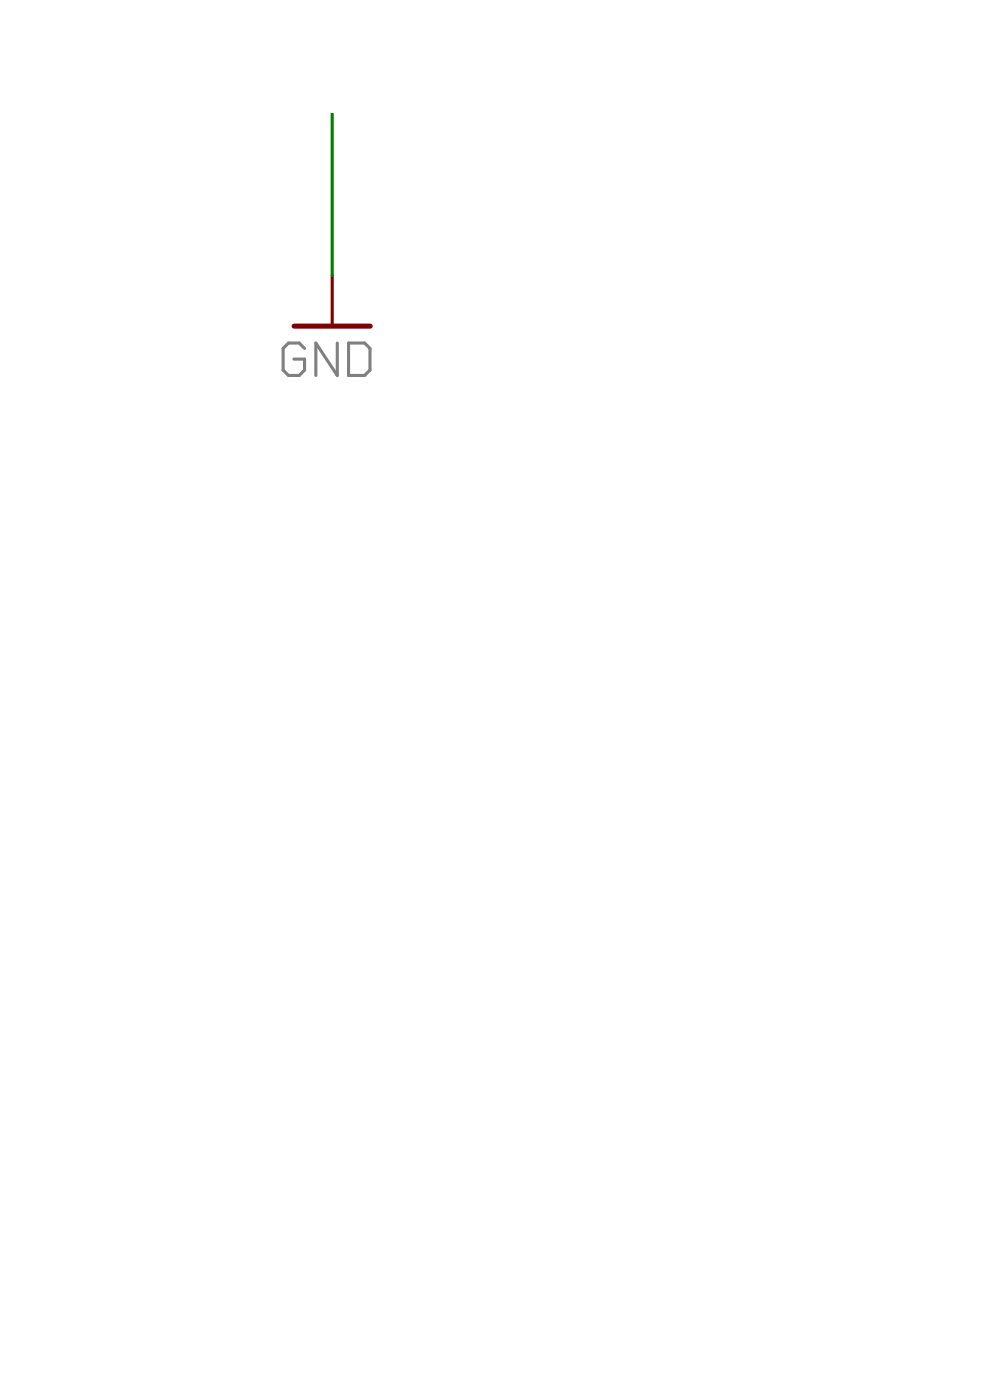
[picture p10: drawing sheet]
<svg xmlns="http://www.w3.org/2000/svg" width="74mm" height="105mm" viewBox="0 0 74 105" stroke-linecap="round" stroke-linejoin="round" font-family="sans-serif">
<path d="M22.9 26.2l-.4-.4h-.8l-.4 .4v1.6l.4 .4h.8l.4-.4v-.8h-.8M25.3 25.8v2.4l-1.6-2.4v2.4M26.2 25.8h1.2l.4 .4v1.6l-.4 .4h-1.2z" fill="none" stroke="#808080" stroke-width=".23"/>
<path d="M22.1 24.5h5.7" fill="none" stroke="#800000" stroke-width=".38"/>
<path d="M24.9 20.7v3.8" fill="none" stroke="#800000" stroke-width=".23"/>
<path d="M24.9 8.5v12.2" fill="none" stroke="#008000" stroke-width=".23"/>
</svg>
